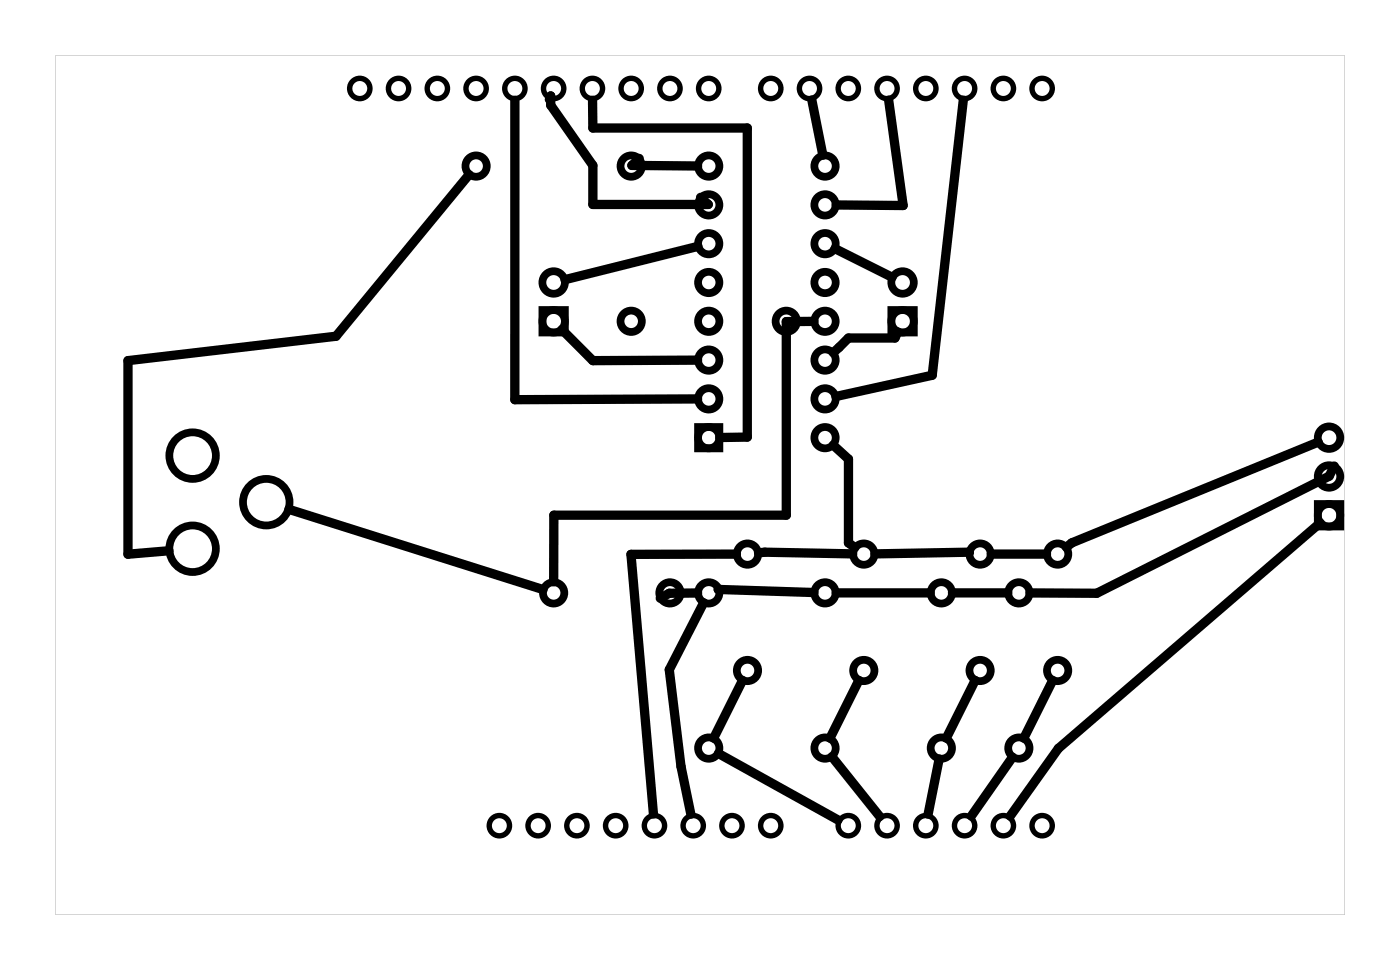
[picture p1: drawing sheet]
<svg xmlns="http://www.w3.org/2000/svg" width="92mm" height="63mm" viewBox="0 0 92 63" stroke-linecap="round" stroke-linejoin="round" font-family="sans-serif">
<path d="M3.6 3.6v56.3h84.5v-56.3zM3.6 3.6h84.5v56.3h-84.5z" fill="#000"/>
<g fill="none" stroke="#000" stroke-width=".51">
<path d="M35.5 20.3h1.5v1.5h-1.5zM45.7 28h1.4v1.4h-1.4zM58.4 20.3h1.5v1.5h-1.5zM86.3 33h1.5v1.5h-1.5z"/>
<circle cx="31.2" cy="10.9" r=".7"/>
<circle cx="36.3" cy="18.5" r=".74"/>
<circle cx="41.4" cy="10.9" r=".7"/>
<circle cx="46.4" cy="10.9" r=".7"/>
<circle cx="46.4" cy="16" r=".7"/>
<circle cx="46.4" cy="13.4" r=".7"/>
<circle cx="46.4" cy="18.5" r=".7"/>
<circle cx="54.1" cy="16" r=".7"/>
<circle cx="54.1" cy="10.9" r=".7"/>
<circle cx="54.1" cy="18.5" r=".7"/>
<circle cx="54.1" cy="13.4" r=".7"/>
<circle cx="59.1" cy="18.5" r=".74"/>
<circle cx="12.6" cy="35.9" r="1.52"/>
<circle cx="12.6" cy="29.8" r="1.52"/>
<circle cx="17.4" cy="32.9" r="1.52"/>
<circle cx="36.3" cy="21" r=".74"/>
<circle cx="36.3" cy="38.8" r=".7"/>
<circle cx="41.4" cy="21" r=".7"/>
<circle cx="43.9" cy="38.8" r=".7"/>
<circle cx="46.4" cy="23.6" r=".7"/>
<circle cx="46.4" cy="26.1" r=".7"/>
<circle cx="46.4" cy="21" r=".7"/>
<circle cx="46.4" cy="28.7" r=".7"/>
<circle cx="46.4" cy="38.8" r=".7"/>
<circle cx="49" cy="36.3" r=".7"/>
<circle cx="51.5" cy="21" r=".7"/>
<circle cx="54.1" cy="23.6" r=".7"/>
<circle cx="54.1" cy="26.1" r=".7"/>
<circle cx="54.1" cy="21" r=".7"/>
<circle cx="54.1" cy="28.7" r=".7"/>
<circle cx="54.1" cy="38.8" r=".7"/>
<circle cx="56.6" cy="36.3" r=".7"/>
<circle cx="59.1" cy="21" r=".74"/>
<circle cx="61.7" cy="38.8" r=".7"/>
<circle cx="64.2" cy="36.3" r=".7"/>
<circle cx="66.8" cy="38.8" r=".7"/>
<circle cx="69.3" cy="36.3" r=".7"/>
<circle cx="87.1" cy="31.2" r=".74"/>
<circle cx="87.1" cy="33.7" r=".74"/>
<circle cx="87.1" cy="28.7" r=".74"/>
<circle cx="46.4" cy="49" r=".7"/>
<circle cx="49" cy="43.9" r=".7"/>
<circle cx="54.1" cy="49" r=".7"/>
<circle cx="56.6" cy="43.9" r=".7"/>
<circle cx="61.7" cy="49" r=".7"/>
<circle cx="64.2" cy="43.9" r=".7"/>
<circle cx="66.8" cy="49" r=".7"/>
<circle cx="69.3" cy="43.9" r=".7"/>
</g>
<g fill="none" stroke="#000" stroke-width=".35">
<circle cx="23.6" cy="5.8" r=".66"/>
<circle cx="26.1" cy="5.8" r=".66"/>
<circle cx="28.7" cy="5.8" r=".66"/>
<circle cx="31.2" cy="5.8" r=".66"/>
<circle cx="33.7" cy="5.8" r=".66"/>
<circle cx="36.3" cy="5.8" r=".66"/>
<circle cx="38.8" cy="5.8" r=".66"/>
<circle cx="41.4" cy="5.8" r=".66"/>
<circle cx="43.9" cy="5.8" r=".66"/>
<circle cx="46.4" cy="5.8" r=".66"/>
<circle cx="50.5" cy="5.8" r=".66"/>
<circle cx="53" cy="5.8" r=".66"/>
<circle cx="55.6" cy="5.8" r=".66"/>
<circle cx="58.1" cy="5.8" r=".66"/>
<circle cx="60.7" cy="5.8" r=".66"/>
<circle cx="63.2" cy="5.8" r=".66"/>
<circle cx="65.7" cy="5.8" r=".66"/>
<circle cx="68.3" cy="5.8" r=".66"/>
<circle cx="32.7" cy="54.1" r=".66"/>
<circle cx="35.3" cy="54.1" r=".66"/>
<circle cx="37.8" cy="54.1" r=".66"/>
<circle cx="40.3" cy="54.1" r=".66"/>
<circle cx="42.9" cy="54.1" r=".66"/>
<circle cx="45.4" cy="54.1" r=".66"/>
<circle cx="48" cy="54.1" r=".66"/>
<circle cx="50.5" cy="54.1" r=".66"/>
<circle cx="55.6" cy="54.1" r=".66"/>
<circle cx="58.1" cy="54.1" r=".66"/>
<circle cx="60.7" cy="54.1" r=".66"/>
<circle cx="63.2" cy="54.1" r=".66"/>
<circle cx="65.7" cy="54.1" r=".66"/>
<circle cx="68.3" cy="54.1" r=".66"/>
</g>
<g fill="none" stroke="#000" stroke-width=".07">
<circle cx="23.6" cy="5.8" r=".66"/>
<circle cx="26.1" cy="5.8" r=".66"/>
<circle cx="28.7" cy="5.8" r=".66"/>
<circle cx="31.2" cy="5.8" r=".66"/>
<circle cx="33.7" cy="5.8" r=".66"/>
<circle cx="36.3" cy="5.8" r=".66"/>
<circle cx="38.8" cy="5.8" r=".66"/>
<circle cx="41.4" cy="5.8" r=".66"/>
<circle cx="43.9" cy="5.8" r=".66"/>
<circle cx="46.4" cy="5.8" r=".66"/>
<circle cx="50.5" cy="5.8" r=".66"/>
<circle cx="53" cy="5.8" r=".66"/>
<circle cx="55.6" cy="5.8" r=".66"/>
<circle cx="58.1" cy="5.8" r=".66"/>
<circle cx="60.7" cy="5.8" r=".66"/>
<circle cx="63.2" cy="5.8" r=".66"/>
<circle cx="65.7" cy="5.8" r=".66"/>
<circle cx="68.3" cy="5.8" r=".66"/>
<circle cx="32.7" cy="54.1" r=".66"/>
<circle cx="35.3" cy="54.1" r=".66"/>
<circle cx="37.8" cy="54.1" r=".66"/>
<circle cx="40.3" cy="54.1" r=".66"/>
<circle cx="42.9" cy="54.1" r=".66"/>
<circle cx="45.4" cy="54.1" r=".66"/>
<circle cx="48" cy="54.1" r=".66"/>
<circle cx="50.5" cy="54.1" r=".66"/>
<circle cx="55.6" cy="54.1" r=".66"/>
<circle cx="58.1" cy="54.1" r=".66"/>
<circle cx="60.7" cy="54.1" r=".66"/>
<circle cx="63.2" cy="54.1" r=".66"/>
<circle cx="65.7" cy="54.1" r=".66"/>
<circle cx="68.3" cy="54.1" r=".66"/>
</g>
<g fill="none" stroke="#000" stroke-width=".61">
<path d="M30.7 11.4l-8.7 10.6-13.6 1.6v12.7l2.7-.2M33.7 6.6v19.6l12-.1M36 6.5l.1-.2v.6l2.7 3.9v2.6h7.6l-.5-.5M38.8 6.6v1.8h10.2v20.2h-1.8M41.9 10.4l-.5 .4 4.3 .1M45.7 16.1l-8.7 2.2M53.2 6.5l.7 3.7M54.7 16.3l3.7 1.9M58.2 6.6l1 6.9-4.4-.1M63.1 6.6l-2 18-6.3 1.4M18.9 33.3l16.7 5.3M36.8 21.6l2 2h6.9"/>
<path d="M45.7 38.8h-1.9l-.5 .4M46.1 39.5l-2.3 4.3 .8 6.4 .7 3.1M47.1 38.6l6.2 .2M48.2 36.3h-6.9l1.5 17M49.7 36.2l6.2 .1M53.3 21l-1.8 .1v12.6h-15.2v4.4M54.6 29.1l1 1v5.4l.4 .3M54.8 38.8h6.1M58.8 21.7l-.2 .4h-3l-1 1M62.4 38.8h3.6M63.5 36.1h.1M63.5 36.1l-6.2 .2"/>
<path d="M64.9 36.3h3.7M86.4 28.9l-16.2 6.6-.3 .3M86.5 34.2l-17.2 14.8-3.1 4.4M87.4 30.5l-.3 .7-15.2 7.6h-4.4M47.1 49.3l7.8 4.4M48.6 44.5l-1.8 3.8M54.5 49.5l3.1 4M56.3 44.5l-1.9 3.8M61.5 49.7l-.7 3.6M63.9 44.5l-1.9 3.8M66.3 49.6l-2.7 3.8M69 44.5l-1.9 3.8"/>
</g>
</svg>
